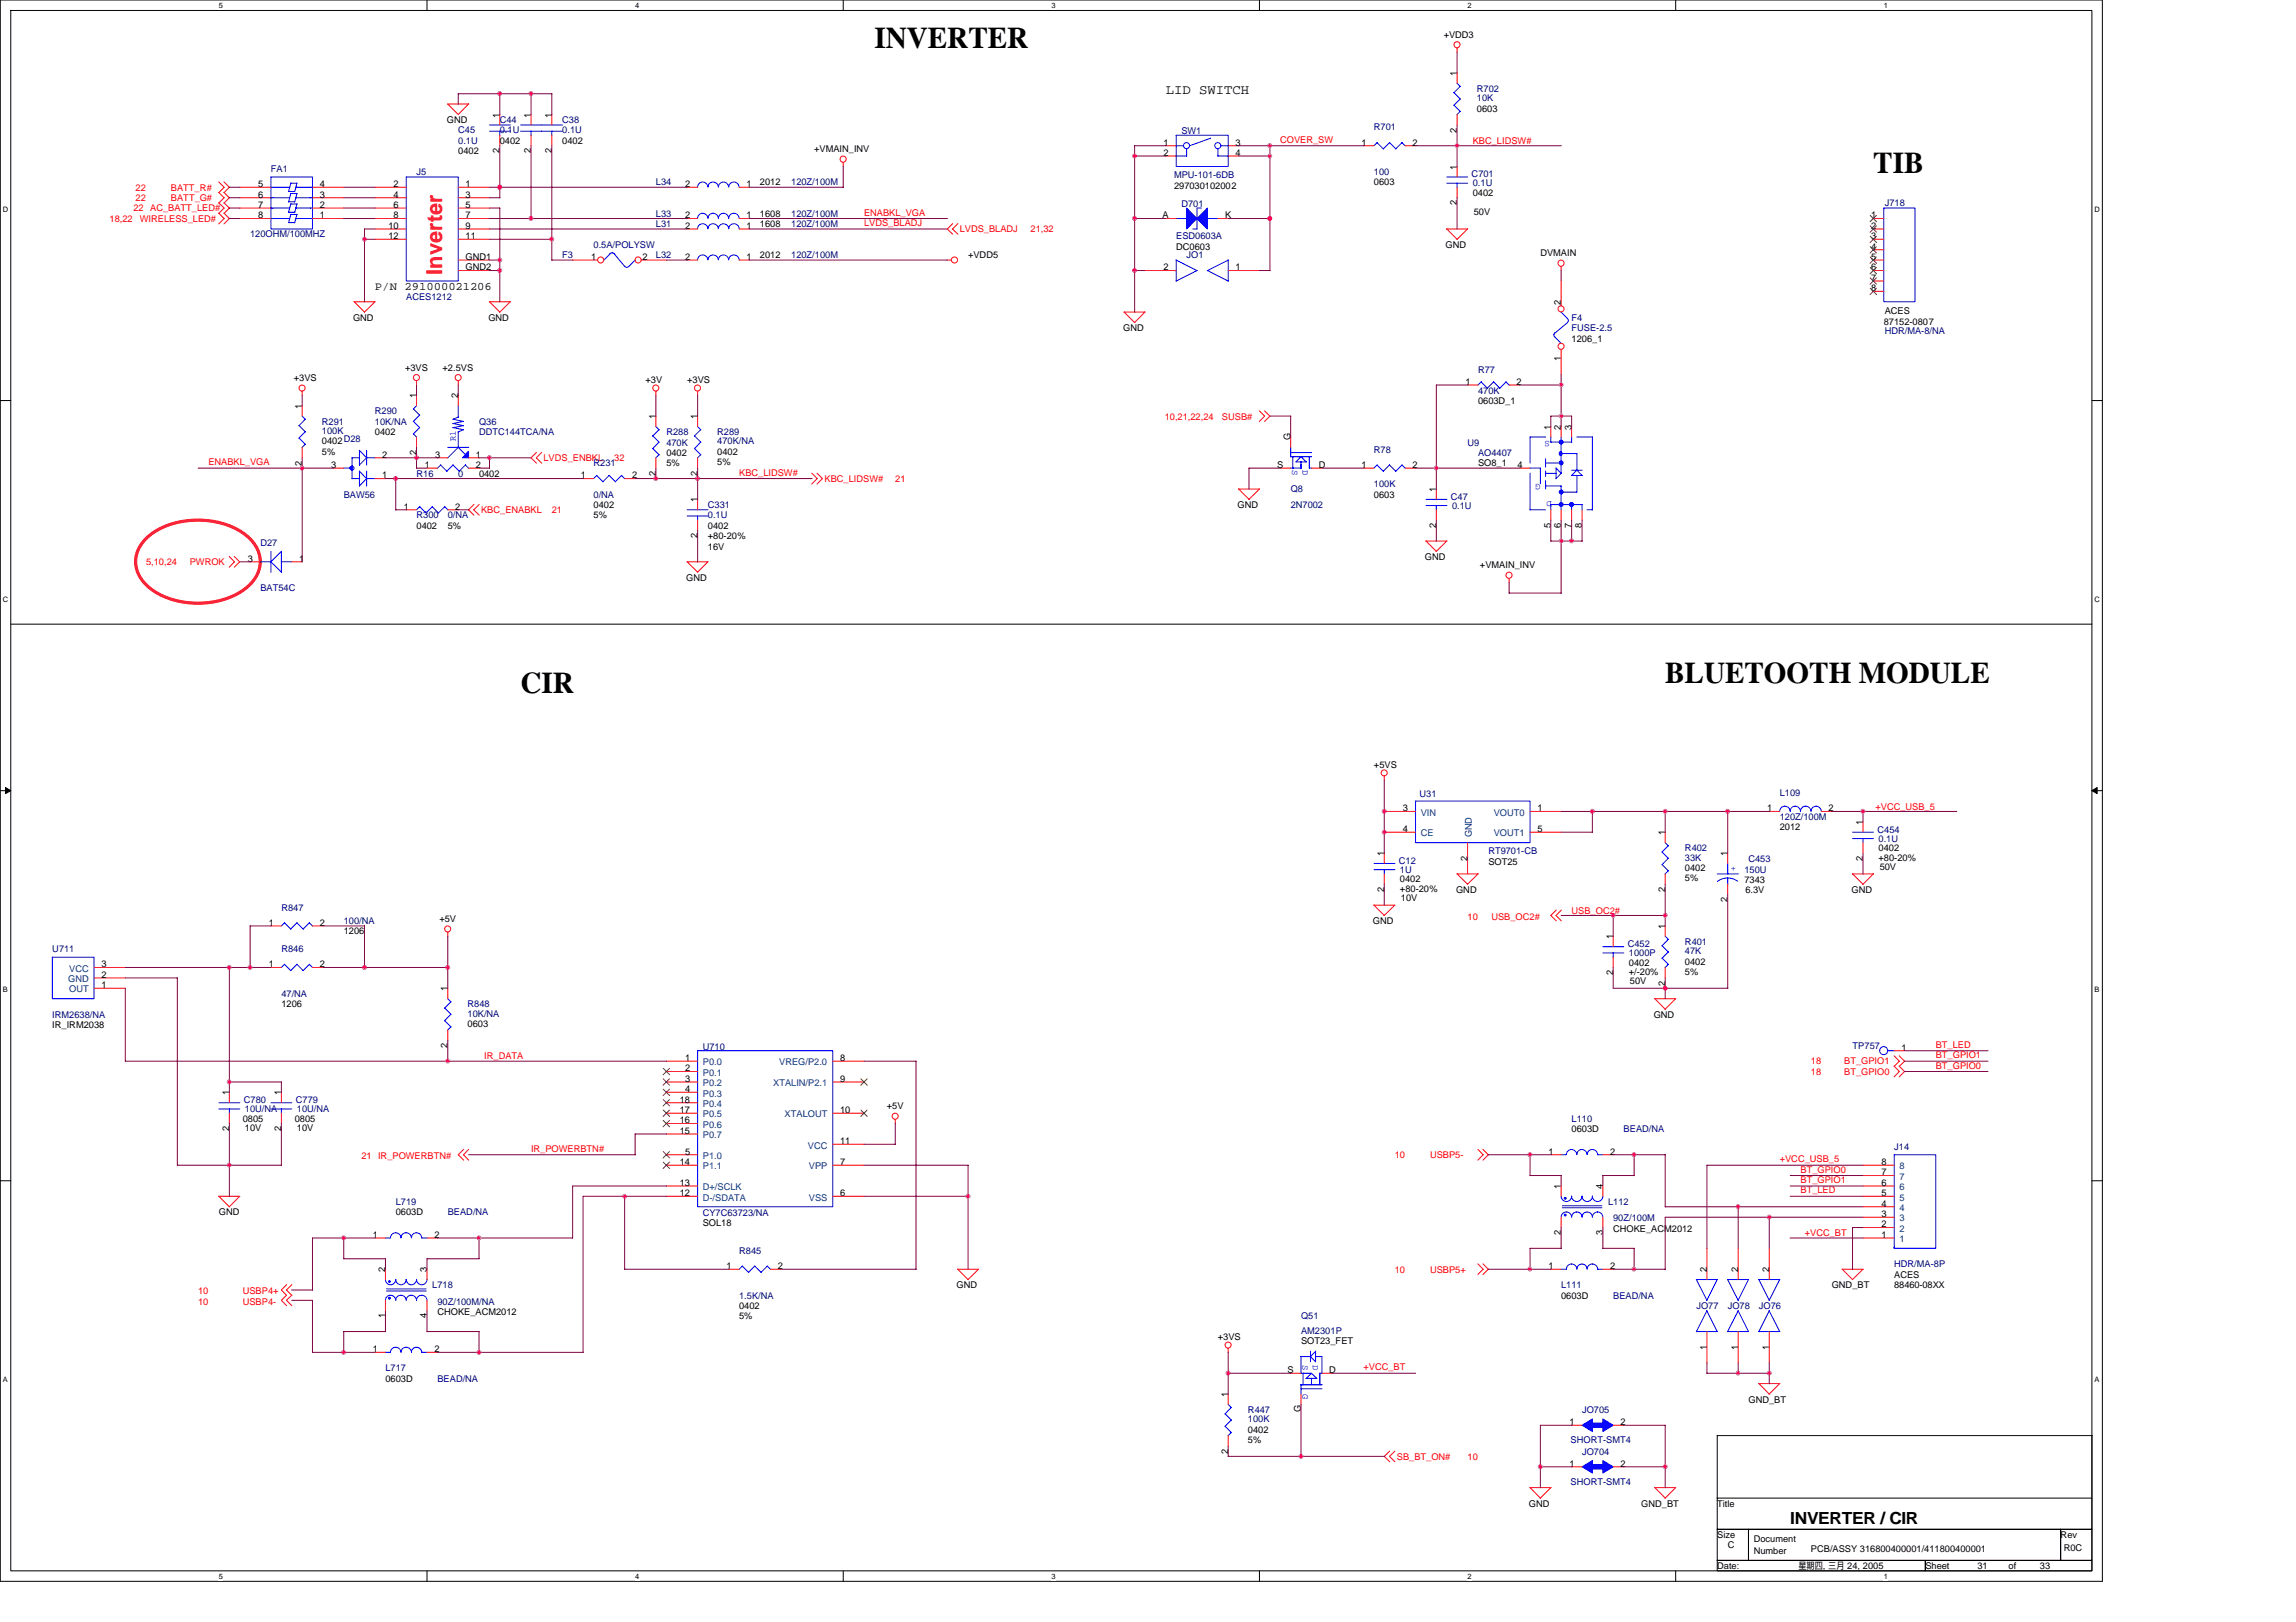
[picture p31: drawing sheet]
<svg xmlns="http://www.w3.org/2000/svg" width="297mm" height="210mm" viewBox="0 0 297 210" stroke-linecap="round" stroke-linejoin="round" font-family="sans-serif">
<defs><g id="words">
<g font-size="3.9">
<text x="113.1" y="6.3">INVERTER</text>
<text x="242.4" y="22.4">TIB</text>
<text x="67.3" y="89.7">CIR</text>
<text x="215.4" y="88.4">BLUETOOTH MODULE</text>
</g>
<text font-size="2.8" fill="#f00" x="57.2" y="35.5" transform="rotate(-90 57.2 35.5)">Inverter</text>
<text font-size="2.2" x="231.6" y="197.2">INVERTER / CIR</text>
<text font-size="1.8" x="150.8" y="12.1">LID SWITCH</text>
<text font-size="1.5" x="48.5" y="37.5">P/N 291000021206</text>
<g font-size="1.2">
<text x="186.8" y="4.9">+VDD3</text>
<text x="188.5" y="9.8" transform="rotate(-90 188.5 9.8)">1</text>
<text x="57.8" y="15.9">GND</text>
<text x="64.6" y="15.2" transform="rotate(-90 64.6 15.2)">1</text>
<text x="68.7" y="15.2" transform="rotate(-90 68.7 15.2)">1</text>
<text x="71.4" y="15.2" transform="rotate(-90 71.4 15.2)">1</text>
<text x="188.5" y="17.2" transform="rotate(-90 188.5 17.2)">2</text>
<text x="191.1" y="14.4">0603</text>
<text x="59.3" y="20">0402</text>
<text x="64.6" y="19.9" transform="rotate(-90 64.6 19.9)">2</text>
<text x="64.7" y="18.6">0402</text>
<text x="68.7" y="19.9" transform="rotate(-90 68.7 19.9)">2</text>
<text x="71.4" y="19.9" transform="rotate(-90 71.4 19.9)">2</text>
<text x="72.7" y="18.6">0402</text>
<text x="105.3" y="19.7">+VMAIN_INV</text>
<text x="150.5" y="18.8">1</text>
<text x="150.5" y="20.2">2</text>
<text x="159.8" y="18.8">3</text>
<text x="159.8" y="20.2">4</text>
<text x="176.1" y="18.8">1</text>
<text x="182.7" y="18.8">2</text>
<text x="188.5" y="21.9" transform="rotate(-90 188.5 21.9)">1</text>
<text x="33.4" y="24.2">5</text>
<text x="33.4" y="25.6">6</text>
<text x="33.4" y="26.9">7</text>
<text x="33.4" y="28.3">8</text>
<text x="41.4" y="28.3">1</text>
<text x="41.4" y="26.9">2</text>
<text x="41.4" y="25.6">3</text>
<text x="41.4" y="24.2">4</text>
<text x="50.2" y="29.6">10</text>
<text x="50.9" y="24.2">2</text>
<text x="50.9" y="25.6">4</text>
<text x="50.9" y="26.9">6</text>
<text x="50.9" y="28.3">8</text>
<text x="60.2" y="24.2">1</text>
<text x="60.2" y="25.6">3</text>
<text x="60.2" y="26.9">5</text>
<text x="60.2" y="28.3">7</text>
<text x="60.2" y="29.6">9</text>
<text x="88.6" y="28.3">2</text>
<text x="88.6" y="24.2">2</text>
<text x="88.6" y="29.6">2</text>
<text x="96.6" y="28.3">1</text>
<text x="96.6" y="24.2">1</text>
<text x="96.6" y="29.6">1</text>
<text x="98.3" y="28">1608</text>
<text x="98.3" y="24">2012</text>
<text x="98.3" y="29.4">1608</text>
<text x="150.4" y="28.3">A</text>
<text x="151.9" y="24.4">297030102002</text>
<text x="158.5" y="28.3">K</text>
<text x="177.8" y="24">0603</text>
<text x="188.5" y="26.6" transform="rotate(-90 188.5 26.6)">2</text>
<text x="190.5" y="25.3">0402</text>
<text x="190.7" y="27.8">50V</text>
<text x="242.1" y="28.3">1</text>
<text x="242.1" y="29.6">2</text>
<text x="50.2" y="30.9">12</text>
<text x="60.2" y="30.9">11</text>
<text x="60.2" y="33.6">GND1</text>
<text x="60.2" y="35">GND2</text>
<text x="76.5" y="33.6">1</text>
<text x="83.1" y="33.6">2</text>
<text x="88.6" y="33.6">2</text>
<text x="96.6" y="33.6">1</text>
<text x="98.3" y="33.4">2012</text>
<text x="125.2" y="33.4">+VDD5</text>
<text x="150.5" y="35">2</text>
<text x="152.2" y="32.3">DC0603</text>
<text x="159.8" y="35">1</text>
<text x="187" y="32.1">GND</text>
<text x="199.3" y="33.1">DVMAIN</text>
<text x="242.1" y="30.9">3</text>
<text x="242.1" y="32.3">4</text>
<text x="242.1" y="33.6">5</text>
<text x="242.1" y="35">6</text>
<text x="45.7" y="41.5">GND</text>
<text x="63.2" y="41.5">GND</text>
<text x="201.9" y="39.4" transform="rotate(-90 201.9 39.4)">2</text>
<text x="242.1" y="36.3">7</text>
<text x="242.1" y="37.7">8</text>
<text x="243.8" y="40.7">ACES</text>
<text x="52.4" y="48">+3VS</text>
<text x="57.3" y="48">+2.5VS</text>
<text x="145.3" y="42.8">GND</text>
<text x="201.9" y="46.8" transform="rotate(-90 201.9 46.8)">1</text>
<text x="203.3" y="44.2">1206_1</text>
<text x="243.7" y="42">87152-0807</text>
<text x="38" y="49.3">+3VS</text>
<text x="39.1" y="52.9" transform="rotate(-90 39.1 52.9)">1</text>
<text x="53.9" y="51.6" transform="rotate(-90 53.9 51.6)">1</text>
<text x="59.3" y="51.6" transform="rotate(-90 59.3 51.6)">2</text>
<text x="83.5" y="49.6">+3V</text>
<text x="88.9" y="49.6">+3VS</text>
<text x="189.6" y="49.8">1</text>
<text x="191.2" y="52.3">0603D_1</text>
<text x="196.2" y="49.8">2</text>
<text x="41.7" y="57.5">0402D28</text>
<text x="41.7" y="58.9">5%</text>
<text x="48.5" y="56.3">0402</text>
<text x="49.5" y="59.2">2</text>
<text x="53.9" y="58.9" transform="rotate(-90 53.9 58.9)">2</text>
<text x="56.3" y="59.2">3</text>
<text x="61.6" y="59.2">1</text>
<text x="84.8" y="54.3" transform="rotate(-90 84.8 54.3)">1</text>
<text x="86.2" y="59">0402</text>
<text x="90.2" y="54.3" transform="rotate(-90 90.2 54.3)">1</text>
<text x="92.8" y="58.9">0402</text>
<text x="167" y="56.9" transform="rotate(-90 167 56.9)">G</text>
<text x="200.6" y="55.6" transform="rotate(-90 200.6 55.6)">1</text>
<text x="201.9" y="55.6" transform="rotate(-90 201.9 55.6)">2</text>
<text x="203.3" y="55.6" transform="rotate(-90 203.3 55.6)">3</text>
<text x="39.1" y="60.2" transform="rotate(-90 39.1 60.2)">2</text>
<text x="42.8" y="60.6">3</text>
<text x="49.5" y="61.9">1</text>
<text x="52.3" y="66">1</text>
<text x="55" y="60.6">1</text>
<text x="58.9" y="66">2</text>
<text x="61.6" y="60.6">2</text>
<text x="62" y="61.7">0402</text>
<text x="75.2" y="61.9">1</text>
<text x="76.8" y="65.7">0402</text>
<text x="81.8" y="61.9">2</text>
<text x="84.8" y="61.6" transform="rotate(-90 84.8 61.6)">2</text>
<text x="86.2" y="60.3">5%</text>
<text x="90.2" y="65" transform="rotate(-90 90.2 65)">1</text>
<text x="90.2" y="61.6" transform="rotate(-90 90.2 61.6)">2</text>
<text x="92.8" y="60.2">5%</text>
<text x="160.1" y="65.7">GND</text>
<text x="165.2" y="60.6">S</text>
<text x="170.6" y="60.6">D</text>
<text x="176.1" y="60.6">1</text>
<text x="177.8" y="64.4">0603</text>
<text x="182.7" y="60.6">2</text>
<text x="185.8" y="63.7" transform="rotate(-90 185.8 63.7)">1</text>
<text x="191.2" y="60.3">SO8_1</text>
<text x="196.3" y="60.6">4</text>
<text x="53.9" y="68.4">0402</text>
<text x="57.9" y="68.4">5%</text>
<text x="76.8" y="67.1">5%</text>
<text x="90.2" y="69.7" transform="rotate(-90 90.2 69.7)">2</text>
<text x="91.6" y="68.4">0402</text>
<text x="91.6" y="71.1">16V</text>
<text x="91.6" y="69.8">+80-20%</text>
<text x="185.8" y="68.3" transform="rotate(-90 185.8 68.3)">2</text>
<text x="200.6" y="68.3" transform="rotate(-90 200.6 68.3)">5</text>
<text x="201.9" y="68.3" transform="rotate(-90 201.9 68.3)">6</text>
<text x="203.3" y="68.3" transform="rotate(-90 203.3 68.3)">7</text>
<text x="204.7" y="68.3" transform="rotate(-90 204.7 68.3)">8</text>
<text x="32.1" y="72.7">3</text>
<text x="38.7" y="72.7">1</text>
<text x="88.8" y="75.1">GND</text>
<text x="184.3" y="72.5">GND</text>
<text x="191.5" y="73.5">+VMAIN_INV</text>
<text x="177.8" y="99.4">+5VS</text>
<text x="181.5" y="105">3</text>
<text x="181.5" y="107.7">4</text>
<text x="198.9" y="105">1</text>
<text x="198.9" y="107.7">5</text>
<text x="228.6" y="105">1</text>
<text x="230.2" y="107.5">2012</text>
<text x="236.6" y="105">2</text>
<text x="241" y="106.7" transform="rotate(-90 241 106.7)">1</text>
<text x="179.1" y="110.8" transform="rotate(-90 179.1 110.8)">1</text>
<text x="189.8" y="111.4" transform="rotate(-90 189.8 111.4)">2</text>
<text x="192.5" y="111.9">SOT25</text>
<text x="215.4" y="108.1" transform="rotate(-90 215.4 108.1)">1</text>
<text x="218" y="112.7">0402</text>
<text x="223.5" y="110.8" transform="rotate(-90 223.5 110.8)">1</text>
<text x="241" y="111.4" transform="rotate(-90 241 111.4)">2</text>
<text x="243" y="110.2">0402</text>
<text x="243" y="111.4">+80-20%</text>
<text x="243.2" y="112.6">50V</text>
<text x="34.8" y="119.8">1</text>
<text x="41.4" y="119.8">2</text>
<text x="56.9" y="119.3">+5V</text>
<text x="177.6" y="119.6">GND</text>
<text x="179.1" y="115.4" transform="rotate(-90 179.1 115.4)">2</text>
<text x="181.1" y="114.2">0402</text>
<text x="181.1" y="115.4">+80-20%</text>
<text x="181.2" y="116.6">10V</text>
<text x="188.4" y="115.5">GND</text>
<text x="215.4" y="115.4" transform="rotate(-90 215.4 115.4)">2</text>
<text x="218" y="114">5%</text>
<text x="223.5" y="116.8" transform="rotate(-90 223.5 116.8)">2</text>
<text x="225.7" y="114.3">7343</text>
<text x="225.8" y="115.5">6.3V</text>
<text x="239.5" y="115.5">GND</text>
<text x="13.1" y="125.2">3</text>
<text x="34.8" y="125.2">1</text>
<text x="41.4" y="125.2">2</text>
<text x="44.5" y="120.9">1206</text>
<text x="208.7" y="121.6" transform="rotate(-90 208.7 121.6)">1</text>
<text x="210.7" y="125">0402</text>
<text x="215.4" y="120.2" transform="rotate(-90 215.4 120.2)">1</text>
<text x="218" y="124.8">0402</text>
<text x="13.1" y="127.9">1</text>
<text x="13.1" y="126.5">2</text>
<text x="36.4" y="130.3">1206</text>
<text x="57.9" y="128.3" transform="rotate(-90 57.9 128.3)">1</text>
<text x="208.7" y="126.2" transform="rotate(-90 208.7 126.2)">2</text>
<text x="210.7" y="126.2">+/-20%</text>
<text x="210.9" y="127.4">50V</text>
<text x="213.9" y="131.7">GND</text>
<text x="215.4" y="127.6" transform="rotate(-90 215.4 127.6)">2</text>
<text x="218" y="126.2">5%</text>
<text x="6.8" y="133">IR_IRM2038</text>
<text x="57.9" y="135.6" transform="rotate(-90 57.9 135.6)">2</text>
<text x="60.5" y="132.9">0603</text>
<text x="88.6" y="137.3">1</text>
<text x="108.7" y="137.3">8</text>
<text x="246" y="136">1</text>
<text x="29.7" y="141.8" transform="rotate(-90 29.7 141.8)">1</text>
<text x="36.4" y="141.8" transform="rotate(-90 36.4 141.8)">1</text>
<text x="87.9" y="142.7">18</text>
<text x="88.6" y="138.6">2</text>
<text x="88.6" y="140">3</text>
<text x="88.6" y="141.3">4</text>
<text x="108.7" y="140">9</text>
<text x="114.7" y="143.5">+5V</text>
<text x="29.7" y="146.4" transform="rotate(-90 29.7 146.4)">2</text>
<text x="31.4" y="145.2">0805</text>
<text x="31.7" y="146.4">10V</text>
<text x="36.4" y="146.4" transform="rotate(-90 36.4 146.4)">2</text>
<text x="38.1" y="145.2">0805</text>
<text x="38.4" y="146.4">10V</text>
<text x="87.9" y="146.7">15</text>
<text x="87.9" y="145.4">16</text>
<text x="87.9" y="144">17</text>
<text x="88.6" y="149.4">5</text>
<text x="108.7" y="144">10</text>
<text x="108.7" y="148.1">11</text>
<text x="200.3" y="149.4">1</text>
<text x="203.3" y="146.5">0603D</text>
<text x="208.3" y="149.4">2</text>
<text x="87.9" y="154.8">12</text>
<text x="87.9" y="153.5">13</text>
<text x="87.9" y="150.8">14</text>
<text x="108.7" y="154.8">6</text>
<text x="108.7" y="150.8">7</text>
<text x="201.9" y="153.9" transform="rotate(-90 201.9 153.9)">1</text>
<text x="207.3" y="153.9" transform="rotate(-90 207.3 153.9)">4</text>
<text x="243.4" y="154.8">5</text>
<text x="243.4" y="152.1">7</text>
<text x="243.4" y="153.5">6</text>
<text x="243.4" y="150.8">8</text>
<text x="28.3" y="157.3">GND</text>
<text x="48.2" y="160.2">1</text>
<text x="51.2" y="157.3">0603D</text>
<text x="56.2" y="160.2">2</text>
<text x="90.9" y="158.6">SOL18</text>
<text x="201.9" y="159.9" transform="rotate(-90 201.9 159.9)">2</text>
<text x="207.3" y="159.9" transform="rotate(-90 207.3 159.9)">3</text>
<text x="208.7" y="159.4">CHOKE_ACM2012</text>
<text x="243.4" y="160.2">1</text>
<text x="243.4" y="157.5">3</text>
<text x="243.4" y="158.8">2</text>
<text x="243.4" y="156.1">4</text>
<text x="49.8" y="164.6" transform="rotate(-90 49.8 164.6)">2</text>
<text x="55.2" y="164.6" transform="rotate(-90 55.2 164.6)">3</text>
<text x="94" y="164.2">1</text>
<text x="100.6" y="164.2">2</text>
<text x="123.8" y="166.7">GND</text>
<text x="200.3" y="164.2">1</text>
<text x="208.3" y="164.2">2</text>
<text x="220.8" y="164.6" transform="rotate(-90 220.8 164.6)">2</text>
<text x="224.9" y="164.6" transform="rotate(-90 224.9 164.6)">2</text>
<text x="228.9" y="164.6" transform="rotate(-90 228.9 164.6)">2</text>
<text x="237" y="166.7">GND_BT</text>
<text x="245.1" y="165.4">ACES</text>
<text x="245.1" y="166.7">88460-08XX</text>
<text x="49.8" y="170.6" transform="rotate(-90 49.8 170.6)">1</text>
<text x="55.2" y="170.6" transform="rotate(-90 55.2 170.6)">4</text>
<text x="56.6" y="170.2">CHOKE_ACM2012</text>
<text x="95.6" y="169.4">0402</text>
<text x="95.6" y="170.7">5%</text>
<text x="157.6" y="173.4">+3VS</text>
<text x="168.3" y="174">SOT23_FET</text>
<text x="202" y="168">0603D</text>
<text x="48.2" y="175">1</text>
<text x="49.9" y="178.8">0603D</text>
<text x="56.2" y="175">2</text>
<text x="166.6" y="177.7">S</text>
<text x="172" y="177.7">D</text>
<text x="220.8" y="174.7" transform="rotate(-90 220.8 174.7)">1</text>
<text x="224.9" y="174.7" transform="rotate(-90 224.9 174.7)">1</text>
<text x="228.9" y="174.7" transform="rotate(-90 228.9 174.7)">1</text>
<text x="158.9" y="180.8" transform="rotate(-90 158.9 180.8)">1</text>
<text x="161.5" y="185.4">0402</text>
<text x="168.3" y="182.8" transform="rotate(-90 168.3 182.8)">G</text>
<text x="203" y="184.4">1</text>
<text x="209.7" y="184.4">2</text>
<text x="226.2" y="181.5">GND_BT</text>
<text x="158.9" y="188.1" transform="rotate(-90 158.9 188.1)">2</text>
<text x="161.5" y="186.8">5%</text>
<text x="203" y="189.8">1</text>
<text x="209.7" y="189.8">2</text>
<text x="197.8" y="195">GND</text>
<text x="212.3" y="195">GND_BT</text>
<text x="222.2" y="195">Title</text>
<text x="222.2" y="203">Date:</text>
<text x="222.2" y="199">Size</text>
<text x="223.5" y="200.3">C</text>
<text x="226.9" y="199.5">Document</text>
<text x="226.9" y="201.1">Number</text>
<text x="232.7" y="203">星期四, 三月 24, 2005</text>
<text x="234.3" y="200.9">PCB/ASSY 316800400001/411800400001</text>
<text x="249.1" y="203">Sheet</text>
<text x="255.8" y="203">31</text>
<text x="259.9" y="203">of</text>
<text x="263.9" y="203">33</text>
<text x="266.6" y="199">Rev</text>
<text x="267" y="200.7">R0C</text>
</g>
<g font-size="1.2" fill="#000080">
<text x="191.1" y="11.9">R702</text>
<text x="59.3" y="17.3">C45</text>
<text x="64.7" y="15.9">C44</text>
<text x="64.7" y="17.3">0.1U</text>
<text x="72.7" y="15.9">C38</text>
<text x="72.7" y="17.3">0.1U</text>
<text x="152.8" y="17.4">SW1</text>
<text x="177.8" y="16.9">R701</text>
<text x="191.1" y="13.1">10K</text>
<text x="35" y="22.2">FA1</text>
<text x="53.9" y="22.6">J5</text>
<text x="59.3" y="18.6">0.1U</text>
<text x="151.9" y="23.1">MPU-101-6DB</text>
<text x="177.8" y="22.6">100</text>
<text x="190.4" y="22.9">C701</text>
<text x="84.9" y="28">L33</text>
<text x="84.9" y="24">L34</text>
<text x="84.9" y="29.4">L31</text>
<text x="102.4" y="28">120Z/100M</text>
<text x="102.4" y="24">120Z/100M</text>
<text x="102.4" y="29.4">120Z/100M</text>
<text x="152.8" y="26.8">D701</text>
<text x="190.5" y="24.1">0.1U</text>
<text x="243.8" y="26.7">J718</text>
<text x="32.4" y="30.7">120OHM/100MHZ</text>
<text x="72.7" y="33.4">F3</text>
<text x="76.8" y="32.1">0.5A/POLYSW</text>
<text x="84.9" y="33.4">L32</text>
<text x="102.4" y="33.4">120Z/100M</text>
<text x="152.2" y="31">ESD0603A</text>
<text x="153.5" y="33.4">JO1</text>
<text x="52.6" y="38.8">ACES1212</text>
<text x="203.3" y="41.5">F4</text>
<text x="203.3" y="42.8">FUSE-2.5</text>
<text x="243.8" y="43.2">HDR/MA-8/NA</text>
<text x="48.5" y="53.6">R290</text>
<text x="191.2" y="48.2">R77</text>
<text x="191.2" y="50.9">470K</text>
<text x="41.7" y="54.9">R291</text>
<text x="41.7" y="56.2">100K</text>
<text x="48.5" y="54.9">10K/NA</text>
<text x="62" y="54.9">Q36</text>
<text x="62" y="56.3">DDTC144TCA/NA</text>
<text x="86.2" y="56.3">R288</text>
<text x="86.2" y="57.7">470K</text>
<text x="92.8" y="56.3">R289</text>
<text x="92.8" y="57.5">470K/NA</text>
<text x="177.8" y="58.6">R78</text>
<text x="189.9" y="57.7">U9</text>
<text x="191.2" y="59">AO4407</text>
<text x="44.5" y="64.4">BAW56</text>
<text x="53.9" y="61.7">R16</text>
<text x="59.3" y="61.7">0</text>
<text x="76.8" y="60.3">R231</text>
<text x="76.8" y="64.4">0/NA</text>
<text x="91.6" y="65.7">C331</text>
<text x="167" y="63.7">Q8</text>
<text x="167" y="65.7">2N7002</text>
<text x="177.8" y="63">100K</text>
<text x="187.7" y="64.6">C47</text>
<text x="187.9" y="65.9">0.1U</text>
<text x="33.7" y="70.7">D27</text>
<text x="53.9" y="67.1">R300</text>
<text x="57.9" y="67.1">0/NA</text>
<text x="91.6" y="67.1">0.1U</text>
<text x="33.7" y="76.5">BAT54C</text>
<text x="183.7" y="103.1">U31</text>
<text x="230.2" y="103">L109</text>
<text x="230.2" y="106.1">120Z/100M</text>
<text x="242.9" y="107.7">C454</text>
<text x="181" y="111.8">C12</text>
<text x="181.1" y="113">1U</text>
<text x="192.5" y="110.6">RT9701-CB</text>
<text x="218" y="110.2">R402</text>
<text x="218" y="111.4">33K</text>
<text x="225.7" y="113">150U</text>
<text x="226.2" y="111.5">C453</text>
<text x="243" y="108.9">0.1U</text>
<text x="36.4" y="117.8">R847</text>
<text x="44.5" y="119.6">100/NA</text>
<text x="6.8" y="123.2">U711</text>
<text x="36.4" y="123.2">R846</text>
<text x="210.6" y="122.5">C452</text>
<text x="210.7" y="123.7">1000P</text>
<text x="218" y="122.3">R401</text>
<text x="218" y="123.5">47K</text>
<text x="6.8" y="131.7">IRM2638/NA</text>
<text x="36.4" y="129">47/NA</text>
<text x="60.5" y="130.3">R848</text>
<text x="60.5" y="131.6">10K/NA</text>
<text x="90.9" y="135.9">U710</text>
<text x="239.7" y="135.7">TP757</text>
<text x="31.6" y="142.7">C780</text>
<text x="31.7" y="143.9">10U/NA</text>
<text x="38.3" y="142.7">C779</text>
<text x="38.4" y="143.9">10U/NA</text>
<text x="203.3" y="145.2">L110</text>
<text x="210.1" y="146.5">BEAD/NA</text>
<text x="245.1" y="148.8">J14</text>
<text x="51.2" y="155.9">L719</text>
<text x="208" y="155.9">L112</text>
<text x="57.9" y="157.3">BEAD/NA</text>
<text x="90.9" y="157.4">CY7C63723/NA</text>
<text x="208.7" y="158.1">90Z/100M</text>
<text x="55.9" y="166.7">L718</text>
<text x="95.6" y="162.2">R845</text>
<text x="202" y="166.7">L111</text>
<text x="245.1" y="164">HDR/MA-8P</text>
<text x="56.6" y="168.8">90Z/100M/NA</text>
<text x="95.6" y="168">1.5K/NA</text>
<text x="168.3" y="170.7">Q51</text>
<text x="168.3" y="172.6">AM2301P</text>
<text x="208.7" y="168">BEAD/NA</text>
<text x="219.5" y="169.4">JO77</text>
<text x="223.5" y="169.4">JO78</text>
<text x="227.6" y="169.4">JO76</text>
<text x="49.9" y="177.5">L717</text>
<text x="56.6" y="178.8">BEAD/NA</text>
<text x="161.5" y="182.8">R447</text>
<text x="161.5" y="184.1">100K</text>
<text x="204.7" y="182.8">JO705</text>
<text x="203.2" y="186.8">SHORT-SMT4</text>
<text x="204.7" y="188.2">JO704</text>
<text x="203.2" y="192.1">SHORT-SMT4</text>
</g>
<g font-size="1.2" fill="#f00">
<text x="165.6" y="18.5">COVER_SW</text>
<text x="190.5" y="18.6">KBC_LIDSW#</text>
<text x="14.2" y="28.7">18,22</text>
<text x="17.3" y="27.4">22 AC_BATT_LED#</text>
<text x="17.5" y="24.7">22</text>
<text x="17.5" y="26">22</text>
<text x="18.1" y="28.7">WIRELESS_LED#</text>
<text x="22.1" y="24.7">BATT_R#</text>
<text x="22.1" y="26">BATT_G#</text>
<text x="111.8" y="29.3">LVDS_BLADJ</text>
<text x="111.8" y="27.9">ENABKL_VGA</text>
<text x="124.2" y="30.1">LVDS_BLADJ</text>
<text x="133.3" y="30.1">21,32</text>
<text x="70.3" y="59.7">LVDS_ENBKL</text>
<text x="79.5" y="59.7">32</text>
<text x="150.7" y="54.3">10,21,22,24</text>
<text x="158.1" y="54.3">SUSB#</text>
<text x="27" y="60.2">ENABKL_VGA</text>
<text x="95.6" y="61.6">KBC_LIDSW#</text>
<text x="106.7" y="62.4">KBC_LIDSW#</text>
<text x="115.8" y="62.4">21</text>
<text x="62.2" y="66.4">KBC_ENABKL</text>
<text x="71.4" y="66.4">21</text>
<text x="18.9" y="73.1">5,10,24</text>
<text x="24.5" y="73.1">PWROK</text>
<text x="242.6" y="104.8">+VCC_USB_5</text>
<text x="189.9" y="119">10</text>
<text x="193" y="119">USB_OC2#</text>
<text x="203.3" y="118.2">USB_OC2#</text>
<text x="62.7" y="137.1">IR_DATA</text>
<text x="234.3" y="137.8">18</text>
<text x="238.6" y="137.8">BT_GPIO1</text>
<text x="250.4" y="135.6">BT_LED</text>
<text x="250.4" y="136.9">BT_GPIO1</text>
<text x="234.3" y="139.1">18</text>
<text x="238.6" y="139.1">BT_GPIO0</text>
<text x="250.4" y="138.3">BT_GPIO0</text>
<text x="68.7" y="149.1">IR_POWERBTN#</text>
<text x="180.4" y="149.9">10</text>
<text x="185" y="149.9">USBP5-</text>
<text x="46.8" y="150">21 IR_POWERBTN#</text>
<text x="230.2" y="150.4">+VCC_USB_5</text>
<text x="232.9" y="151.7">BT_GPIO0</text>
<text x="232.9" y="153.1">BT_GPIO1</text>
<text x="232.9" y="154.4">BT_LED</text>
<text x="233.5" y="160">+VCC_BT</text>
<text x="25.6" y="167.5">10</text>
<text x="31.4" y="167.5">USBP4+</text>
<text x="180.4" y="164.7">10</text>
<text x="185" y="164.7">USBP5+</text>
<text x="25.6" y="168.8">10</text>
<text x="31.4" y="168.8">USBP4-</text>
<text x="176.4" y="177.3">+VCC_BT</text>
<text x="180.7" y="188.9">SB_BT_ON#</text>
<text x="189.9" y="188.9">10</text>
</g>
<g font-size="1.2" fill="#00f">
<text x="59" y="57.1" transform="rotate(-90 59 57.1)">R1</text>
<text x="200.5" y="57" transform="rotate(180 200.5 57)">S</text>
<text x="167.1" y="60.9" transform="rotate(90 167.1 60.9)">S</text>
<text x="168.5" y="60.9" transform="rotate(90 168.5 60.9)">D</text>
<text x="199.3" y="62.7" transform="rotate(180 199.3 62.7)">G</text>
<text x="200.8" y="64.8" transform="rotate(180 200.8 64.8)">D</text>
<text x="223.9" y="112.7">+</text>
<text x="168.5" y="176.6" transform="rotate(90 168.5 176.6)">S</text>
<text x="169.8" y="176.6" transform="rotate(90 169.8 176.6)">D</text>
<text x="168.5" y="180.4" transform="rotate(90 168.5 180.4)">G</text>
</g>
<g font-size="1.2" fill="#004080">
<text x="183.8" y="105.6">VIN</text>
<text x="193.2" y="105.6">VOUT0</text>
<text x="183.8" y="108.2">CE</text>
<text x="190.4" y="108.4" transform="rotate(-90 190.4 108.4)">GND</text>
<text x="193.2" y="108.2">VOUT1</text>
<text x="9" y="125.8">VCC</text>
<text x="8.8" y="127.1">GND</text>
<text x="9" y="128.4">OUT</text>
<text x="90.9" y="137.9">P0.0</text>
<text x="100.8" y="137.9">VREG/P2.0</text>
<text x="90.9" y="139.2">P0.1</text>
<text x="90.9" y="140.6">P0.2</text>
<text x="90.9" y="141.9">P0.3</text>
<text x="90.9" y="143.3">P0.4</text>
<text x="100" y="140.6">XTALIN/P2.1</text>
<text x="90.9" y="150">P1.0</text>
<text x="90.9" y="147.3">P0.7</text>
<text x="90.9" y="145.9">P0.6</text>
<text x="90.9" y="144.6">P0.5</text>
<text x="101.5" y="144.6">XTALOUT</text>
<text x="104.5" y="148.6">VCC</text>
<text x="90.9" y="155.4">D-/SDATA</text>
<text x="90.9" y="154">D+/SCLK</text>
<text x="90.9" y="151.3">P1.1</text>
<text x="104.6" y="155.4">VSS</text>
<text x="104.6" y="151.3">VPP</text>
<text x="245.7" y="155.4">5</text>
<text x="245.7" y="152.7">7</text>
<text x="245.7" y="154">6</text>
<text x="245.7" y="151.3">8</text>
<text x="245.7" y="160.8">1</text>
<text x="245.7" y="158.1">3</text>
<text x="245.7" y="159.4">2</text>
<text x="245.7" y="156.7">4</text>
</g>
<g font-size="1">
<text x="28.3" y="1">5</text>
<text x="82.2" y="1">4</text>
<text x="136" y="1">3</text>
<text x="189.9" y="1">2</text>
<text x="243.7" y="1">1</text>
<text x=".4" y="27.4">D</text>
<text x="271" y="27.4">D</text>
<text x=".4" y="77.9">C</text>
<text x="271" y="77.9">C</text>
<text x=".4" y="128.4">B</text>
<text x="271" y="128.4">B</text>
<text x=".4" y="178.9">A</text>
<text x="271" y="178.9">A</text>
<text x="28.3" y="204.3">5</text>
<text x="82.2" y="204.3">4</text>
<text x="136" y="204.3">3</text>
<text x="189.9" y="204.3">2</text>
<text x="243.7" y="204.3">1</text>
</g>
</g></defs>
<path d="M0 0h272v204.6h-272zM1.4 1.4h269.2v201.9h-269.2z" fill="none" stroke="#000" stroke-width=".13"/>
<g fill="#fff">
<path d="M28.3 .1h.5v1.1h-.5z"/>
<path d="M28.3 203.4h.5v1.1h-.5z"/>
</g>
<path d="M55.2 0v1.4M55.2 203.3v1.3" fill="none" stroke="#000" stroke-width=".13"/>
<g fill="#fff">
<path d="M82.2 .1h.5v1.1h-.5z"/>
<path d="M82.2 203.4h.5v1.1h-.5z"/>
</g>
<path d="M109.1 0v1.4M109.1 203.3v1.3" fill="none" stroke="#000" stroke-width=".13"/>
<g fill="#fff">
<path d="M136 .1h.5v1.1h-.5z"/>
<path d="M136 203.4h.5v1.1h-.5z"/>
</g>
<path d="M162.9 0v1.4M162.9 203.3v1.3" fill="none" stroke="#000" stroke-width=".13"/>
<g fill="#fff">
<path d="M189.9 .1h.5v1.1h-.5z"/>
<path d="M189.9 203.4h.5v1.1h-.5z"/>
</g>
<path d="M216.8 0v1.4M216.8 203.3v1.3" fill="none" stroke="#000" stroke-width=".13"/>
<g fill="#fff">
<path d="M243.7 .1h.5v1.1h-.5z"/>
<path d="M243.7 203.4h.5v1.1h-.5z"/>
<path d="M.4 26.6h.7v1h-.7z"/>
<path d="M271 26.6h.6v1h-.6z"/>
<path d="M.4 77.1h.7v1h-.7z"/>
<path d="M271 77.1h.6v1h-.6z"/>
</g>
<path d="M0 51.8h1.4M270.6 51.8h1.4" fill="none" stroke="#000" stroke-width=".13"/>
<g fill="#fff">
<path d="M.4 127.6h.6v1h-.6z"/>
<path d="M271 127.6h.6v1h-.6z"/>
</g>
<path d="M0 102.3h1.4M270.6 102.3h1.4" fill="none" stroke="#000" stroke-width=".13"/>
<path d="M.7 101.9l.7 .4-.7 .4zM270.6 102.3l.7-.4v.8z" fill="#000" stroke="#000" stroke-width=".13"/>
<g fill="#fff">
<path d="M.4 178h.6v1.1h-.6z"/>
<path d="M271 178h.6v1.1h-.6z"/>
</g>
<path d="M1.4 80.8h269.3M0 152.8h1.4M270.6 152.8h1.4M222.2 193.9h48.4v4h-48.4zM222.2 197.9h4v4h-4zM222.2 185.8v8.1M222.2 185.8h48.5M226.2 197.9h40.4v4h-40.4zM266.6 197.9h4v4h-4zM270.6 185.8v8.1M222.2 201.9h26.9v1.4h-26.9zM249.1 201.9h21.5v1.4h-21.5z" fill="none" stroke="#000" stroke-width=".13"/>
<path d="M18.8 69.8a10.2 10.2 0 0 1 9.1-2.3 7.9 7.9 0 0 1 5 2.9 4.1 4.1 0 0 1-1.2 5.8 10.9 10.9 0 0 1-12.2 0 4.1 4.1 0 0 1-.7-6.4z" fill="none" stroke="#f00" stroke-width=".4"/>
<g fill="none" stroke="#f00" stroke-width=".13">
<path d="M57.9 13.5h2.7M57.9 13.5l1.4 1.3M60.6 13.4l-1.3 1.4M64.7 14.8v1.4M64.7 17.5v1.4M68.7 14.8v1.4M68.7 17.5v1.4M71.4 14.8v1.4M71.4 17.5v1.4M150.8 18.9h1.4M158.9 18.9h1.3M176.4 18.9h1.4"/>
<path d="M181.8 18.9h1.3M188.5 6.2v.6M188.5 9.4v1.4M188.5 14.8v1.4M28.3 23.5l.7 .7-.7 .7M28.3 27.6l.7 .7-.7 .7M28.3 24.9l.7 .7-.7 .7M28.3 26.2l.7 .7-.7 .7M29 23.5l.7 .7-.7 .7M29 27.6l.7 .7-.7 .7M29 24.9l.7 .7-.7 .7M29 26.2l.7 .7-.7 .7"/>
<path d="M31 28.3h4M31 24.2h4M31 25.6h4M31 26.9h4M40.4 28.3h4.1M40.4 24.2h4.1M40.4 25.6h4.1M40.4 26.9h4.1M45.8 39l1.4 1.4M45.8 39.1h2.7M48.5 39.1l-1.4 1.3M48.5 29.6h4.1"/>
<path d="M48.5 28.3h4.1M48.5 24.2h4.1M48.5 25.6h4.1M48.5 26.9h4.1M48.5 31h4.1M59.3 33.7h4M59.3 29.6h4M59.3 28.3h4M59.3 24.2h4M59.3 25.6h4M59.3 26.9h4M59.3 31h4"/>
<path d="M59.3 35h4M63.3 39l1.3 1.4 1.4-1.3M63.3 39.1h2.7M74.1 33.7h3.2M83 33.7h3.2M88.9 33.7h1.4M88.9 29.6h1.4M88.9 28.3h1.4M88.9 24.2h1.4M95.6 33.7h1.4M95.6 29.6h1.4M95.6 28.3h1.4"/>
<path d="M95.6 24.2h1.4M109.1 21v.6M122.5 33.7h.6M123.3 28.9l-.7 .7 .7 .7M123.9 28.9l-.7 .7 .7 .7M148.1 35h4.1M150.8 28.3h1.4M150.8 20.2h1.4M157.6 28.3h1.3M158.9 35h4M158.9 20.2h1.3M187.2 29.6h2.7"/>
<path d="M187.2 29.6l1.3 1.4M188.5 21.5v1.4M188.5 24.2v1.4M189.9 29.6l-1.4 1.4M202 34.5v.5M202 36.4v3.2M242.4 33.7h1.3M242.4 29.6h1.3M242.4 28.3h1.3M242.4 31h1.3M242.4 35h1.3M242.4 32.3h1.3"/>
<path d="M242.4 36.4h1.3M242.4 37.7h1.3M39.1 50.6v.6M39.1 52.5v1.3M39.1 57.9v1.3M48.5 59.2h1.4M53.9 49.3v.5M53.9 51.2v1.3M53.9 56.6v1.3M56.6 59.2h1.3M59.3 49.3v.5M59.3 51.2v1.3"/>
<path d="M60.6 59.2h1.4M69.4 58.5l-.7 .7 .7 .7M70.1 58.5l-.7 .7 .7 .7M84.9 50.6v.6M84.9 53.8v1.4M84.9 59.2v1.4M90.3 50.6v.6M90.3 53.8v1.4M90.3 59.2v1.4M145.4 40.4h2.7M145.4 40.4l1.4 1.4M148.1 40.4l-1.3 1.3"/>
<path d="M162.9 53.2l.7 .6-.7 .7M163.6 53.2l.7 .6-.7 .7M167 56.6v1.3M189.9 49.8h1.3M195.2 49.8h1.4M200.6 55.2v1.4M202 45.2v3.3M202 55.2v1.4M203.3 55.2v1.4M29.7 72l.6 .7-.6 .7M30.3 72l.7 .7-.7 .7M32.4 72.7h1.3"/>
<path d="M37.7 72.7h1.4M43.1 60.6h1.4M48.5 61.9h1.4M52.6 66h1.3M55.2 60.6h1.4M57.9 66h1.4M60.6 60.6h1.4M61.3 65.3l-.7 .7 .7 .7M62 65.3l-.7 .7 .7 .7M75.4 61.9h1.4M80.8 61.9h1.4M88.9 72.7l1.4 1.3"/>
<path d="M88.9 72.7h2.7l-1.4 1.4M90.3 64.6v1.4M90.3 67.3v1.4M105 61.2l.7 .7-.7 .7M105.7 61.2l.7 .7-.7 .7M160.2 63.3l1.4 1.3M160.2 63.3h2.8l-1.4 1.3M165.6 60.6h1.4M169.7 60.6h1.3M176.4 60.6h1.4M181.8 60.6h1.3M184.5 70l1.3 1.4"/>
<path d="M184.5 70h2.7M185.8 63.3v1.3M185.8 66v1.3M187.2 70l-1.4 1.4M195.2 74.9v.5M196.6 60.6h1.3M200.6 66v1.3M202 66v1.3M203.3 66v1.3M204.7 66v1.3M35 119.8h1.4M40.4 119.8h1.4"/>
<path d="M177.7 117.1l1.4 1.4M177.8 117.1h2.7M179.1 100.4v.6M179.1 110.4v1.3M179.1 113.1v1.3M179.1 105h4M179.1 107.7h4M180.4 117.1l-1.3 1.4M188.5 113.1l1.4 1.3M188.5 113.1h2.7M189.9 109.1v4M191.2 113.1l-1.4 1.3"/>
<path d="M197.9 105h4.1M197.9 107.7h4.1M201.3 117.8l-.7 .7 .7 .7M202 117.8l-.7 .7 .7 .7M215.4 107.7v1.4M215.4 113.1v1.3M215.4 119.8v1.4M223.5 110.4v1.3M223.5 114.4v1.4M228.9 105h1.3M235.6 105h1.4M239.6 113.1l1.4 1.3"/>
<path d="M239.7 113.1h2.7M241 106.4v1.3M241 109.1v1.3M242.4 113.1l-1.4 1.3M12.2 125.2h4M12.2 127.9h4M12.2 126.6h4M35 125.2h1.4M40.4 125.2h1.4M57.9 120.6v.6M57.9 127.9v1.3M57.9 133.3v1.3"/>
<path d="M86.2 137.3h4.1M86.2 138.7h4.1M107.7 137.3h4.1M208.7 121.2v1.3M208.7 123.9v1.3M214.1 129.2l1.3 1.4M214.1 129.2h2.7l-1.4 1.4M215.4 125.2v1.4M245 138l.7 .7-.7 .7M245 136.6l.7 .7-.7 .7M245.1 136h1.3M245.7 138l.7 .7-.7 .7"/>
<path d="M245.7 136.6l.7 .7-.7 .7M28.3 154.8l1.4 1.4M28.3 154.8h2.7l-1.3 1.4M29.7 141.4v1.3M29.7 144.1v1.3M36.4 141.4v1.3M36.4 144.1v1.3M60 148.7l-.7 .7 .7 .7M60.6 148.7l-.6 .7 .6 .7M86.2 154.8h4.1M86.2 153.5h4.1M86.2 150.8h4.1"/>
<path d="M86.2 140h4.1M86.2 141.4h4.1M86.2 149.4h4.1M86.2 144.1h4.1M86.2 146.7h4.1M86.2 145.4h4.1M86.2 142.7h4.1M107.7 154.8h4.1M107.7 150.8h4.1M107.7 140h4.1M107.7 144.1h4.1M107.7 148.1h4.1"/>
<path d="M115.8 144.9v.5M191.2 148.7l.7 .7-.7 .7M191.9 148.7l.6 .7-.6 .7M200.6 149.4h1.4M202 153.5v1.3M202 157.5v1.4M207.4 153.5v1.3M207.4 157.5v1.4M207.4 149.4h1.3M241 154.8h4.1M241 157.5h4.1M241 152.1h4.1"/>
<path d="M241 158.9h4.1M241 156.2h4.1M241 153.5h4.1M241 150.8h4.1M37.1 167.6l-.7 .7 .7 .7M37.1 166.2l-.7 .7 .7 .7M37.8 167.6l-.7 .7 .7 .7M37.8 166.2l-.7 .7 .7 .7M48.5 160.2h1.4M48.5 175h1.4M49.9 164.3v1.3M49.9 168.3v1.3"/>
<path d="M55.2 160.2h1.4M55.2 164.3v1.3M55.2 168.3v1.3M55.2 175h1.4M94.3 164.3h1.3M99.7 164.3h1.3M123.9 164.2l1.3 1.4 1.4-1.3M123.9 164.3h2.7M158.9 174.5v.5M167 177.7h1.3M171 177.7h1.4M191.2 163.6l.7 .7-.7 .6"/>
<path d="M191.9 163.6l.6 .7-.6 .6M200.6 164.3h1.4M207.4 164.3h1.3M220.8 161.5v4.1M220.8 172.3v4.1M224.9 161.5v4.1M224.9 172.3v4.1M227.5 179l1.4 1.4M227.6 179h2.7M228.9 161.5v4.1M228.9 172.3v4.1M230.2 179l-1.3 1.4"/>
<path d="M238.3 164.2l1.4 1.4M238.3 164.3h2.7M241 164.3l-1.4 1.3M241 160.2h4.1M158.9 180.4v1.3M158.9 185.8v1.3M168.3 180.4v1.3M179.8 187.8l-.7 .7 .7 .7M180.5 187.8l-.7 .7 .7 .7M197.9 192.5l1.4 1.4M197.9 192.5h2.8M200.6 192.5l-1.3 1.4"/>
<path d="M203.3 184.4h1.4M203.3 189.8h1.4M208.7 184.4h1.4M208.7 189.8h1.4M214.1 192.5l1.3 1.4M214.1 192.5h2.7l-1.4 1.4"/>
<circle cx="188.5" cy="5.8" r=".39"/>
<circle cx="77.7" cy="33.6" r=".39"/>
<circle cx="82.6" cy="33.6" r=".39"/>
<circle cx="109.1" cy="20.6" r=".4"/>
<circle cx="123.5" cy="33.6" r=".4"/>
<circle cx="202" cy="34.1" r=".4"/>
<circle cx="202" cy="40" r=".39"/>
<circle cx="39.1" cy="50.2" r=".39"/>
<circle cx="53.9" cy="48.9" r=".39"/>
<circle cx="59.3" cy="48.9" r=".39"/>
<circle cx="84.8" cy="50.2" r=".39"/>
<circle cx="90.2" cy="50.2" r=".39"/>
<circle cx="202" cy="44.8" r=".39"/>
<circle cx="195.2" cy="74.4" r=".4"/>
<circle cx="179.1" cy="100" r=".39"/>
<circle cx="57.9" cy="120.2" r=".39"/>
<circle cx="115.8" cy="144.4" r=".39"/>
<circle cx="158.9" cy="174.1" r=".39"/>
</g>
<g fill="none" stroke="#00f" stroke-width=".13">
<path d="M63.3 16.2h2.7M63.3 17h2.7M64.7 17v.5M67.3 16.2h5.5M67.3 17h5.5M68.7 17v.5M71.4 17v.5M152.2 17.5h6.7v4h-6.7zM152.2 18.9h.9M153.5 19.3v.9M156.6 17.9l-2.7 1M157.6 19.3v.9"/>
<path d="M158 18.9h.9M178.2 18.5l.8 .8M178.2 18.4l-.4 .5M179.8 18.5l.8 .8M179.8 18.4l-.8 .9M181.4 18.5l.4 .4M181.4 18.4l-.8 .9M188.1 12l.8 .8M188.1 13.6l.8 .8-.4 .4M188.5 10.8l.4 .4-.8 .8M188.9 12.8l-.8 .8M35 28.3h2.5"/>
<path d="M35 26.9h2.5M35 25.6h2.5M35 24.2h2.5M35 22.9h5.4v6.7h-5.4zM37.6 23.7h.8l-.1 .6M37.6 26.4h.8l-.1 .5M37.6 27.7h.8l-.1 .6M37.6 26.4l-.3 1.1h.8M37.6 23.7l-.3 1.1h.8M37.6 27.7l-.3 1.1h.8l.2-.5M38.3 28.3h2.1M38.3 26.9h2.1"/>
<path d="M38.3 25.6h2.1M38.3 24.2h2.1M38.3 26.9l-.2 .6M38.3 25.6l-.2 .5h-.8l.3-1.1h.8l-.1 .6M38.3 24.2l-.2 .6M52.6 22.9h6.7v13.5h-6.7zM78.9 32.8l.3-.1 .3 .1 1.3 1.7M78.9 32.8l-.8 .9M80.8 34.4l.3 .2 .2-.1M82.2 33.6l-.8 .9M90.3 28.3a.67 .67 0 0 1 .6-.7 .67 .67 0 0 1 .7 .7 .68 .68 0 0 1 .7-.7 .68 .68 0 0 1 .6 .7 .67 .67 0 0 1 .7-.7 .67 .67 0 0 1 .7 .7 .68 .68 0 0 1 .7-.7 .68 .68 0 0 1 .6 .7M90.3 24.2a.67 .67 0 0 1 .6-.6 .67 .67 0 0 1 .7 .6 .68 .68 0 0 1 .7-.6 .68 .68 0 0 1 .6 .6 .67 .67 0 0 1 .7-.6 .67 .67 0 0 1 .7 .6 .68 .68 0 0 1 .7-.6 .68 .68 0 0 1 .6 .6"/>
<path d="M90.3 33.6a.67 .67 0 0 1 .6-.6 .67 .67 0 0 1 .7 .6 .68 .68 0 0 1 .7-.6 .68 .68 0 0 1 .6 .6 .67 .67 0 0 1 .7-.6 .67 .67 0 0 1 .7 .6 .68 .68 0 0 1 .7-.6 .68 .68 0 0 1 .6 .6M90.3 29.6a.67 .67 0 0 1 .6-.6 .67 .67 0 0 1 .7 .6 .68 .68 0 0 1 .7-.6 .68 .68 0 0 1 .6 .6 .67 .67 0 0 1 .7-.6 .67 .67 0 0 1 .7 .6 .68 .68 0 0 1 .7-.6 .68 .68 0 0 1 .6 .6M152.1 20.2h1.4M152.2 28.3h1.3M152.2 33.7l2.7 1.3M152.2 33.6v2.8M154.3 29.6h.6M154.9 35l-2.8 1.4M155.4 26.9h-.5v2.8M156.2 28.3h1.4M156.2 35l2.7 1.4M157.5 20.2h1.4"/>
<path d="M158.9 33.7l-2.7 1.3M158.9 33.6v2.8M187.2 22.9h2.7M187.2 23.7h2.7M188.5 23.7v.6M243.7 26.9h4.1v12.2h-4.1zM38.7 55.1l.8 .8M39.1 53.8l.4 .5M39.5 54.3l-.8 .8M39.5 55.9l-.8 .8 .8 .8M39.5 57.5l-.4 .4M46.5 58.3l.9 .9"/>
<path d="M46.5 59.2h-1v2.8M46.5 58.3v1.9l1-1M47.4 59.2h1.1M47.4 58.3v1.9M53.5 52.9l.8 .8M53.5 54.5l.8 .9-.8 .8M53.5 56.2l.4 .4M53.9 52.5l-.4 .4M54.3 53.7l-.8 .8M57.9 57.9h2.7M58.6 54.8l1.4 .3M58.6 55.3l1.4 .3"/>
<path d="M59.3 52.5v1.5M59.3 55.9v2M59.3 57.9l1.3 1.4M59.3 57.9l-1.4 1.3M59.3 54l-.7 .3 1.4 .2M60 54.5l-1.4 .3M60 55.1l-1.4 .3M60 55.6l-.7 .3M84.5 56.4l.8 .8M84.5 58l.8 .9M84.9 55.2l.4 .4M85.3 55.6l-.9 .8"/>
<path d="M85.3 57.2l-.9 .9M85.3 58.8l-.5 .5M89.8 56.4l.9 .8M89.8 58l.9 .9M90.3 55.2l.4 .4M90.7 55.6l-.9 .8M90.7 57.2l-.9 .9M90.7 58.8l-.5 .5M167 59.1h2.7M167 58.6h2.7M167 57.9v1.2M167.3 59.1v1.5"/>
<path d="M167.6 59.8h1.4M168.3 59.8v.8M168.3 59.1l.7 .7M168.3 59.1l-.6 .7M169.4 59.1v1.5h.3M191.6 49.4l.8 .8M191.6 49.4l-.4 .4M193.2 49.4l.9 .8M193.2 49.4l-.8 .8M194.8 49.4l.5 .4M194.9 49.4l-.9 .8M197.9 56.5v3.4"/>
<path d="M197.9 56.6h2.1M200 59.4v1.1M200 59.9h2M200.6 56.6v.6M200.6 57.2h2.7M201.1 43.1v.4l.9 .9M201.9 40.4l.9 .8M202 56.6v4.7l-.7 .7M202 58.7h2M202.8 41.2l.1 .3-.1 .2M202.8 41.7l-1.7 1.4M203.3 56.5v.7"/>
<path d="M204 58.7v2.2M204 56.6h2v9.4M33.7 72.7h1.3l1.4 1.4M35 71.4v2.7M36.4 72.7h1.3M36.4 71.3v2.7M36.4 71.4l-1.4 1.3M44.5 60.6h1.1M45.5 61.9h1M46.5 61l.9 .9h1.1M46.5 61v1.9M47.4 61v1.9"/>
<path d="M47.5 61.9l-1 1M53.9 66l.4-.4 .8 .8M55.9 65.6l.8 .8M55.9 65.6l-.8 .8M57 60.2l.8 .8M57 60.2l-.4 .4M58 66l-.5-.4-.8 .8M58.6 60.2l.8 .8M58.6 60.2l-.8 .8M60.2 60.2l.4 .4M60.2 60.2l-.8 .8M76.8 61.9l.4-.4 .8 .9"/>
<path d="M78.8 61.5l.8 .9M78.8 61.5l-.8 .8M80.4 61.5l.4 .5M80.4 61.5l-.8 .8M88.9 66h2.7M88.9 66.8h2.7M90.3 66.8v.5M167 60.6h1.3M178.2 60.2l.8 .8M178.2 60.2l-.4 .4M179.8 60.2l.8 .8M179.8 60.2l-.8 .8"/>
<path d="M181.4 60.2l.4 .4M181.4 60.2l-.8 .8M184.5 64.6h2.7M184.5 65.4h2.7M185.8 65.4v.6M197.9 60.6h1.4M197.9 61.2v4.8h2.1M199.3 60.6v2M199.9 61.3h1.4M200 62.9h2v3.1M200 61v.7M200 62.2v1.1"/>
<path d="M200.6 65.3v.7M200.6 65.3h4.1M201.3 60.6l.7 .7M201.3 60.6v1.3M201.9 63.7h2.1M203.3 65.3v.7M203.3 60.9h1.4M203.3 61.5h1.4M204 61.5v2.2M204 60.9l.7 .7M204 60.9l-.7 .7M204.7 65.3v.7"/>
<path d="M205.3 66h.7M36.8 119.4l.8 .8M36.8 119.4l-.4 .4M40 119.4l.4 .4M40 119.4l-.8 .8M177.8 111.7h2.7M177.8 112.5h2.7M179.1 112.5v.6M183.1 103.7h14.8v5.4h-14.8zM215 110.3l.9 .8M215 111.9l.9 .8M215.4 109.1l.5 .4"/>
<path d="M215.8 109.5l-.8 .8M215.8 111.1l-.8 .8M215.8 112.7l-.4 .4M222.2 113.1h2.7M223.5 111.7v1.4M223.5 113.6v.8M224.8 114a2.15 2.15 0 0 0-1.3-.4 2.14 2.14 0 0 0-1.3 .5M230.2 105a.68 .68 0 0 1 .7-.7 .68 .68 0 0 1 .7 .7 .67 .67 0 0 1 .7-.7 .67 .67 0 0 1 .6 .7 .68 .68 0 0 1 .7-.7 .68 .68 0 0 1 .7 .7 .67 .67 0 0 1 .7-.7 .67 .67 0 0 1 .6 .7M239.7 107.7h2.7M239.7 108.5h2.7M241 108.5v.6M6.8 123.9h5.4v5.3h-5.4z"/>
<path d="M36.8 124.8l.8 .8M36.8 124.8l-.4 .4M37.6 120.2l.8-.8 .8 .8M38.4 124.8l.8 .8M38.4 124.8l-.8 .8M40 124.8l.4 .4M40 124.8l-.8 .8M57.5 130.5l.9 .8M57.5 132.1l.9 .8-.5 .4M57.9 129.2l.5 .5M58.3 129.6l-.8 .9M58.3 131.3l-.8 .8"/>
<path d="M90.3 136h17.4v20.2h-17.4zM207.4 122.5h2.7M207.4 123.3h2.7M208.7 123.3v.6M215 122.4l.9 .8M215.4 121.2l.5 .4M215.8 121.6l-.8 .8M215.8 123.2l-.8 .8 .9 .8M215.8 124.8l-.4 .4M244.2 136h.9M28.3 142.7h2.7M28.3 143.5h2.7"/>
<path d="M29.7 143.5v.6M35 142.7h2.8M35 143.5h2.8M36.4 143.5v.6M202 157.5a.68 .68 0 0 1 .6-.7 .68 .68 0 0 1 .7 .7 .68 .68 0 0 1 .7-.7 .68 .68 0 0 1 .7 .7 .67 .67 0 0 1 .6-.7 .67 .67 0 0 1 .7 .7 .68 .68 0 0 1 .7-.7 .68 .68 0 0 1 .7 .7M202 154.8a.68 .68 0 0 0 .6 .7 .68 .68 0 0 0 .7-.7 .68 .68 0 0 0 .7 .7 .68 .68 0 0 0 .7-.7 .67 .67 0 0 0 .6 .7 .67 .67 0 0 0 .7-.7 .68 .68 0 0 0 .7 .7 .68 .68 0 0 0 .7-.7M202.1 156.3h5.1M202.1 156h5.1M206.7 149.4h.7M206.7 149.4a.68 .68 0 0 0-.7-.6 .68 .68 0 0 0-.7 .6 .67 .67 0 0 0-.6-.6 .67 .67 0 0 0-.7 .6 .68 .68 0 0 0-.7-.6 .68 .68 0 0 0-.7 .6h-.7M245.1 149.4h5.3v12.1h-5.3zM49.8 175h.7"/>
<path d="M49.9 165.6a.67 .67 0 0 0 .6 .7 .67 .67 0 0 0 .7-.7 .68 .68 0 0 0 .7 .7 .68 .68 0 0 0 .7-.7 .67 .67 0 0 0 .6 .7 .67 .67 0 0 0 .7-.7 .68 .68 0 0 0 .7 .7 .68 .68 0 0 0 .6-.7M49.9 168.3a.67 .67 0 0 1 .6-.7 .67 .67 0 0 1 .7 .7 .68 .68 0 0 1 .7-.7 .68 .68 0 0 1 .7 .7 .67 .67 0 0 1 .6-.7 .67 .67 0 0 1 .7 .7 .68 .68 0 0 1 .7-.7 .68 .68 0 0 1 .6 .7M50 166.8h5.1M50 167.1h5.1M50.5 175a.68 .68 0 0 1 .7-.7 .68 .68 0 0 1 .7 .7 .68 .68 0 0 1 .7-.7 .68 .68 0 0 1 .6 .7 .67 .67 0 0 1 .7-.7 .67 .67 0 0 1 .7 .7M54.5 160.2h.7M54.5 175h.7M54.6 160.2a.67 .67 0 0 0-.7-.7 .67 .67 0 0 0-.7 .7 .68 .68 0 0 0-.6-.7 .68 .68 0 0 0-.7 .7 .68 .68 0 0 0-.7-.7 .68 .68 0 0 0-.7 .7h-.7M96 163.9l.9 .8M96.1 163.8l-.5 .5M97.6 163.9l.9 .8M97.7 163.8l-.9 .9"/>
<path d="M99.3 163.9l.4 .4M99.3 163.8l-.8 .9M168.3 179.2h2.7M168.3 177.7h1.4M168.3 179.7h2.7M168.3 175.6v2.1M168.3 179.2v1.2M168.6 177.7v1.5M169 178.4h1.3M169.5 174.9v1.3M169.7 178.4v.8M169.7 177.7l.7 .7"/>
<path d="M169.7 177.7l-.7 .7M170.2 175.6h.8M170.2 174.9v1.3l-.7-.7M170.2 174.9l-.7 .7h-1.2M171 175.5v2.2h-.3v1.5M206.7 164.3h.7M206.7 164.2a.68 .68 0 0 0-.7-.6 .68 .68 0 0 0-.7 .6 .67 .67 0 0 0-.6-.6 .67 .67 0 0 0-.7 .6 .68 .68 0 0 0-.7-.6 .68 .68 0 0 0-.7 .6l-.7 .1M219.5 165.6l1.3 2.7M219.5 172.3h2.7M219.5 165.6h2.7M220.8 169.6l1.4 2.7M220.8 169.6l-1.3 2.7"/>
<path d="M222.2 165.6l-1.4 2.7M223.5 165.6l1.4 2.7M223.5 172.3h2.7M223.5 165.6h2.7M224.8 169.6l1.4 2.7M224.9 169.6l-1.4 2.7M226.2 165.6l-1.4 2.7M227.5 165.6l1.4 2.7M227.6 172.3h2.7M227.6 165.6h2.7M228.9 169.6l1.3 2.7M228.9 169.6l-1.4 2.7"/>
<path d="M230.2 165.6l-1.3 2.7M245.1 161.4v.1v-.1M158.5 183l.8 .8M158.9 181.7l.4 .5M159.3 182.1l-.8 .9M159.3 183.8l-.8 .8 .8 .8M159.3 185.4l-.4 .4"/>
<circle cx="153.5" cy="18.8" r=".39"/>
<circle cx="157.5" cy="18.8" r=".39"/>
<circle cx="45.5" cy="60.6" r=".26"/>
<circle cx="243.7" cy="136" r=".52"/>
</g>
<g fill="#00f" stroke="#00f" stroke-width=".13">
<path d="M153.5 26.9l1.4 1.4-1.4 1.3z" fill-rule="evenodd"/>
<path d="M156.2 26.9v2.7l-1.3-1.3z" fill-rule="evenodd"/>
<path d="M60.2 58.8l.4-.4v.8h-.8l.8-.8z" fill-rule="evenodd"/>
<path d="M50.3 167.9h.2v.2h-.2z" fill-rule="evenodd"/>
<path d="M50.3 165.8h.2v.1h-.2z" fill-rule="evenodd"/>
<path d="M204.7 184.4l1.3-.8v1.7z" fill-rule="evenodd"/>
<path d="M207.4 183.6l1.3 .8-1.3 .9z" fill-rule="evenodd"/>
<path d="M205.9 184.2v.5h1.6v-.5z" fill-rule="evenodd"/>
<path d="M201.8 58.5l.1-.1 .1 .1 .1 .2-.2 .2-.2-.2z" fill-rule="evenodd"/>
<path d="M202.4 155h.2v.2h-.2z" fill-rule="evenodd"/>
<path d="M202.4 157.1h.2v.2h-.2z" fill-rule="evenodd"/>
<path d="M204.7 189.8l1.3-.8v1.6z" fill-rule="evenodd"/>
<path d="M207.4 189l1.3 .8-1.3 .8z" fill-rule="evenodd"/>
<path d="M205.9 189.5v.6h1.6v-.6z" fill-rule="evenodd"/>
<circle cx="203.3" cy="65.3" r=".27"/>
<circle cx="202" cy="59.9" r=".25"/>
<circle cx="202" cy="57.2" r=".25"/>
<circle cx="202" cy="65.3" r=".26"/>
<circle cx="202" cy="63.7" r=".25"/>
</g>
<g fill="none" stroke="#804000" stroke-width=".13">
<path d="M242 27.9l.8 .8M242 29.2l.8 .9M242 30.6l.8 .8M242 31.9l.8 .8M242 33.3l.8 .8M242 34.6l.8 .8M242 36l.8 .8M242 37.3l.8 .8M242.8 27.9l-.9 .8M242.8 29.2l-.9 .9M242.8 30.6l-.9 .8M242.8 31.9l-.9 .8"/>
<path d="M242.8 33.3l-.9 .8M242.8 34.6l-.9 .8M242.8 36l-.9 .8M242.8 37.3l-.9 .8M85.8 138.3l.8 .8M85.8 139.6l.8 .8M86.6 138.3l-.8 .8M86.6 139.6l-.8 .8M111.4 139.6l.8 .8M112.2 139.6l-.8 .8M85.8 140.9l.8 .9M85.8 149l.8 .9"/>
<path d="M85.8 150.4l.8 .8M85.8 145l.8 .8M85.8 143.7l.8 .8M85.8 142.3l.8 .8M86.6 140.9l-.8 .9M86.6 149l-.8 .9M86.6 150.4l-.8 .8M86.6 145l-.8 .8M86.6 143.7l-.8 .8M86.6 142.3l-.8 .8M111.4 143.7l.8 .8M112.2 143.7l-.8 .8"/>
</g>
<g fill="none" stroke="#800040" stroke-width=".13">
<path d="M64.7 12.1v2.7M64.7 18.9v6.7M68.7 12.1v2.7M68.7 18.9v9.4M71.4 18.9v14.8h2.7M71.4 12.1v2.7M71.4 12.1h-12.1v1.4M150.9 18.9h-4.1v21.5M160.2 18.9h16.2M164.3 18.9v16.1M183.1 18.9h18.9M188.5 6.7v2.8"/>
<path d="M188.5 16.2v5.4M29.7 26.9h1.3M29.7 28.3h1.3M29.7 24.2h1.3M29.7 25.6h1.3M44.5 26.9h4M44.5 28.3h4M44.5 24.2h4M44.5 25.6h4M47.2 31h1.3M48.5 29.6h-1.3v9.5M63.3 26.9h1.4"/>
<path d="M63.3 29.6h25.6M63.3 28.3h25.6M63.3 24.2h25.6M63.3 33.7h1.4M63.3 25.6h1.4M63.3 31h8.1M63.3 35h1.4M64.7 26.9v12.2M86.2 33.7h2.7M97 29.6h25.6M97 28.3h25.6M97 24.2h12.1"/>
<path d="M97 33.7h25.6M109.1 21.5v2.8M146.8 28.3h4.1M146.8 20.2h4.1M146.8 35h1.3M158.9 28.3h5.4M160.2 20.2h4.1M162.9 35h1.4M188.5 25.6v4.1M202 35v1.4M39.1 51.2v1.3M39.1 59.2v13.5"/>
<path d="M49.9 59.2h6.7M53.9 49.8v1.4M53.9 57.9v2.7M59.3 49.8v1.4M62 59.2h6.7M63.3 59.2v1.4M84.9 51.2v2.7M90.3 51.2v2.7M164.3 53.8h2.7v2.8M189.9 49.8h-4.1v13.5M196.6 49.8h5.4M202 48.5v6.7"/>
<path d="M203.3 53.8v1.4M203.3 53.8h-2.7v1.4M25.6 60.6h17.6M31 72.7h1.4M49.9 61.9h25.6M51.2 61.9v4.1M51.2 66h1.4M53.9 60.6h1.4M59.3 66h1.3M62 60.6h1.3M82.2 61.9h22.9M84.9 60.6v1.4"/>
<path d="M90.3 60.6v4M90.3 68.7v4M165.6 60.6h-4v2.7M171 60.6h5.4M183.1 60.6h13.5M185.8 67.3v2.7M195.2 76.8h6.8M195.2 75.4v1.4M200.6 70h4.1M200.6 67.3v2.7M202 67.3v9.5M203.3 67.3v2.7"/>
<path d="M204.7 67.3v2.7M35.1 119.8h-2.7v5.4M41.8 119.8h5.4M47.2 119.8v5.4M179.1 101v9.4M179.1 114.4v2.8M202 118.5h13.5M202 105h26.9M206 105v2.7h-4M208.7 118.5v2.7M215.4 105v2.7M215.4 114.4v5.4"/>
<path d="M223.5 105v5.4M223.5 115.8v12.1M237 105h16.2M241 105v1.4M241 110.4v2.7M16.2 137.3h70M16.2 126.6h6.8M16.2 125.2h18.9M16.2 127.9v9.5M22.9 126.6v24.2M29.7 125.2v16.2M41.8 125.2h16.2"/>
<path d="M57.9 121.2v6.7M57.9 134.6v2.8M111.8 137.3h6.7M118.5 137.3v27M208.7 125.2v2.7M208.7 127.9h14.8M215.4 126.6v2.7M246.4 137.3h10.8M246.4 136h10.8M246.4 138.7h10.8M22.9 150.8h13.5M29.7 140h6.7v1.4"/>
<path d="M29.7 145.4v9.4M36.4 145.4v5.4M60.6 149.4h21.6M80.8 154.8v9.5M86.2 154.8h-10.8v20.2M86.2 146.7h-4v2.8M86.2 153.5h-12.1v6.7M111.8 148.1h4M111.8 154.8h13.5M111.8 150.8h13.5M115.8 145.4v2.7M125.2 150.8v13.5"/>
<path d="M192.5 149.4h8.2M197.9 152.1h4.1v1.4M197.9 149.4v2.7M202 158.9v2.7l-4.1-.1v2.8M207.4 158.9v2.6h4M208.7 149.4h6.8l-.1 6.8M211.4 149.4v2.7M211.4 152.1h-4v1.4M215.4 156.2h25.6M224.9 156.1v5.4M228.9 157.5v4M231.6 154.8h9.4"/>
<path d="M231.6 153.5h9.4M231.6 152.1h9.4M241 150.8h-20.2v10.8M241 157.5h-25.6v6.8M241 158.9h-1.3v5.4M37.7 168.3h2.7M40.4 175h8.1M40.4 168.3v6.7M44.4 162.9h5.5M44.5 160.2v2.7M44.5 172.3v2.7M48.5 160.2h-8.1v6.8l-2.7-.1"/>
<path d="M49.9 169.6v2.7h-5.5M49.9 162.9v1.4M55.2 162.9v1.4M55.2 169.6v2.7h6.8M55.2 162.9h6.8M56.6 160.2h17.5M56.6 175h18.8M62 160.2v2.7M62 172.3v2.7M80.8 164.3h13.5M101 164.3h17.5M158.9 175v5.4"/>
<path d="M158.9 177.7h8.1M172.4 177.7h10.8M192.5 164.3h8.2M208.7 164.3h6.8M211.4 161.5v2.8M220.8 176.4v1.3h8.1M224.9 176.4v1.3M228.9 176.3v2.8M231.6 160.2h9.4M158.9 187.1v1.4M158.9 188.5h20.2M168.3 181.7v6.8"/>
<path d="M199.3 189.8h4M203.3 184.4h-4v8.1M210.1 184.4h5.3v8.1M210.1 189.8h5.4"/>
</g>
<g fill="#f0f" stroke="#f0f" stroke-width=".13">
<circle cx="64.6" cy="24.2" r=".27"/>
<circle cx="71.4" cy="31" r=".27"/>
<circle cx="68.7" cy="28.3" r=".27"/>
<circle cx="202" cy="70" r=".25"/>
<circle cx="203.3" cy="70" r=".26"/>
<circle cx="202" cy="53.8" r=".25"/>
<circle cx="185.8" cy="60.6" r=".26"/>
<circle cx="202" cy="49.8" r=".25"/>
<circle cx="39.1" cy="60.6" r=".26"/>
<circle cx="64.6" cy="35" r=".27"/>
<circle cx="53.9" cy="59.2" r=".26"/>
<circle cx="51.2" cy="61.9" r=".27"/>
<circle cx="63.3" cy="59.2" r=".26"/>
<circle cx="84.8" cy="61.9" r=".27"/>
<circle cx="188.5" cy="18.8" r=".26"/>
<circle cx="164.3" cy="28.3" r=".26"/>
<circle cx="90.2" cy="61.9" r=".26"/>
<circle cx="164.3" cy="20.2" r=".25"/>
<circle cx="146.8" cy="28.3" r=".27"/>
<circle cx="164.3" cy="18.8" r=".26"/>
<circle cx="64.7" cy="33.7" r=".26"/>
<circle cx="68.7" cy="12.1" r=".27"/>
<circle cx="47.1" cy="31" r=".26"/>
<circle cx="64.6" cy="12.1" r=".27"/>
<circle cx="146.8" cy="35" r=".27"/>
<circle cx="146.8" cy="20.2" r=".26"/>
<circle cx="125.2" cy="154.8" r=".26"/>
<circle cx="80.8" cy="154.8" r=".25"/>
<circle cx="29.6" cy="125.2" r=".26"/>
<circle cx="29.6" cy="140" r=".26"/>
<circle cx="57.9" cy="137.3" r=".26"/>
<circle cx="32.3" cy="125.2" r=".27"/>
<circle cx="29.7" cy="150.8" r=".25"/>
<circle cx="57.9" cy="125.2" r=".27"/>
<circle cx="47.1" cy="125.2" r=".26"/>
<circle cx="197.9" cy="164.2" r=".25"/>
<circle cx="197.9" cy="149.4" r=".26"/>
<circle cx="224.8" cy="156.2" r=".26"/>
<circle cx="228.9" cy="157.5" r=".25"/>
<circle cx="211.4" cy="149.4" r=".26"/>
<circle cx="211.4" cy="164.2" r=".25"/>
<circle cx="223.5" cy="105" r=".27"/>
<circle cx="215.4" cy="127.9" r=".25"/>
<circle cx="206" cy="105" r=".27"/>
<circle cx="215.4" cy="105" r=".26"/>
<circle cx="215.4" cy="118.5" r=".26"/>
<circle cx="208.7" cy="118.5" r=".26"/>
<circle cx="179.1" cy="105" r=".27"/>
<circle cx="241" cy="105" r=".27"/>
<circle cx="179.1" cy="107.7" r=".26"/>
<circle cx="158.9" cy="177.7" r=".26"/>
<circle cx="168.3" cy="188.5" r=".25"/>
<circle cx="224.8" cy="177.7" r=".25"/>
<circle cx="228.9" cy="177.7" r=".25"/>
<circle cx="199.3" cy="189.8" r=".27"/>
<circle cx="215.4" cy="189.8" r=".26"/>
<circle cx="62" cy="175" r=".26"/>
<circle cx="44.5" cy="160.2" r=".27"/>
<circle cx="44.5" cy="175" r=".26"/>
<circle cx="62" cy="160.2" r=".27"/>
</g>
<use href="#words"/>
</svg>
